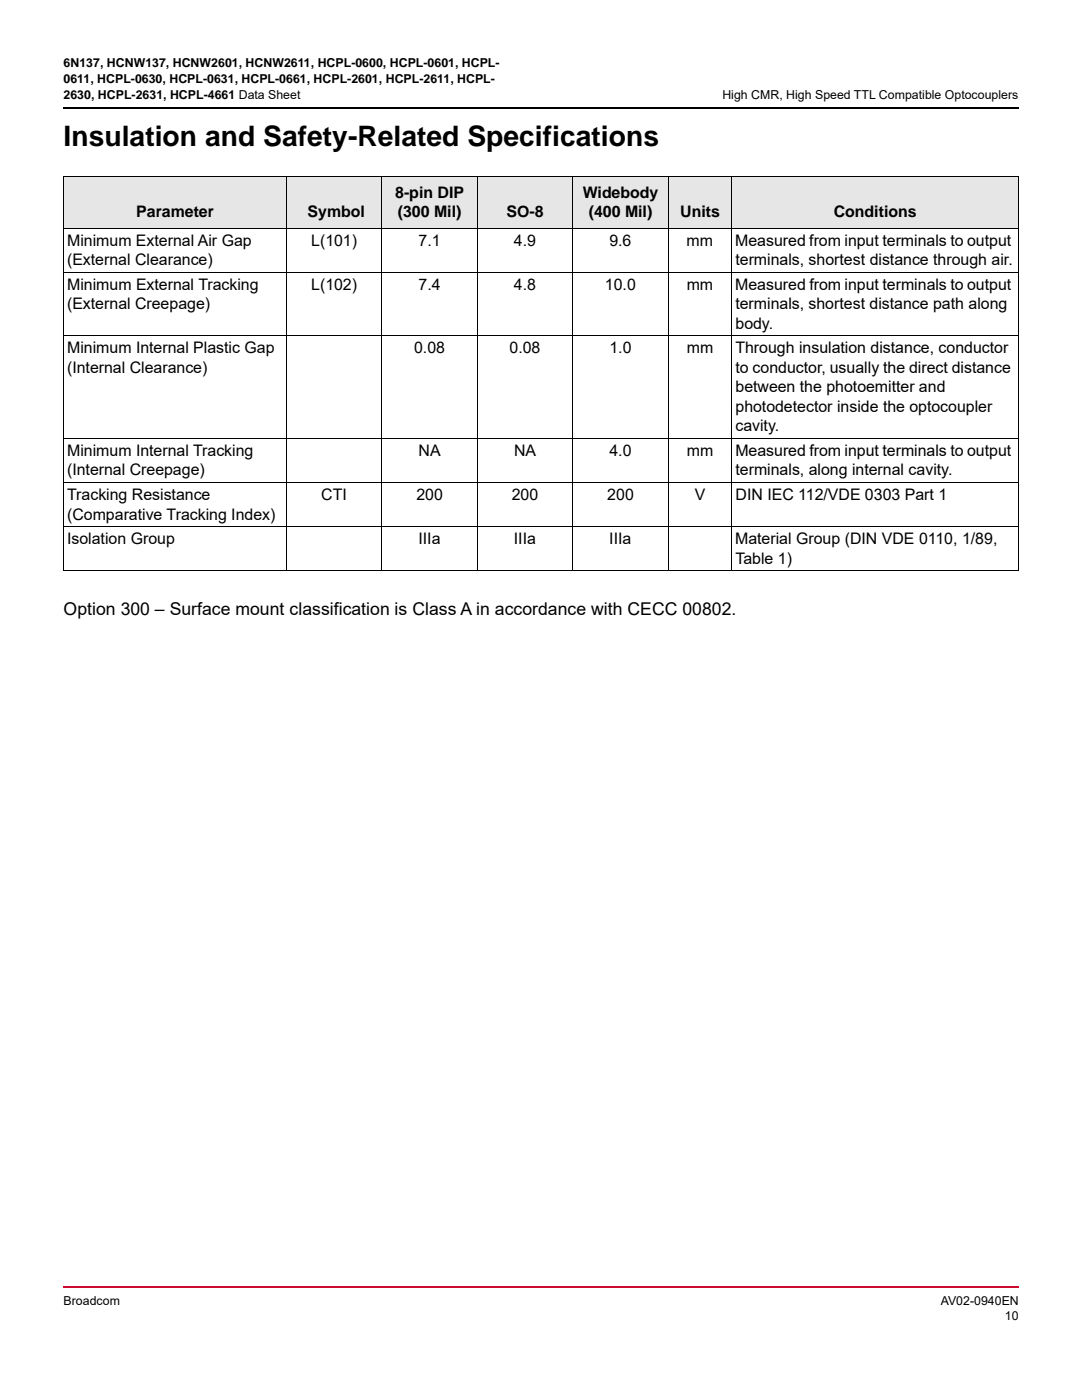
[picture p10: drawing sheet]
<svg xmlns="http://www.w3.org/2000/svg" width="216mm" height="279mm" viewBox="0 0 216 279" stroke-linecap="round" stroke-linejoin="round" font-family="sans-serif">
<defs><g id="words">
<text font-size="5.6" x="12.7" y="29.2">Insulation and Safety-Related Specifications</text>
<text font-size="3.5" x="12.7" y="122.6">Option 300 – Surface mount classification is Class A in accordance with CECC 00802.</text>
<g font-size="3.2">
<text x="78.8" y="39.5">8-pin DIP</text>
<text x="116.3" y="39.5">Widebody</text>
<text x="27.2" y="43.4">Parameter</text>
<text x="61.4" y="43.4">Symbol</text>
<text x="79.4" y="43.4">(300 Mil)</text>
<text x="101.1" y="43.4">SO-8</text>
<text x="117.5" y="43.4">(400 Mil)</text>
<text x="135.7" y="43.4">Units</text>
<text x="166.3" y="43.4">Conditions</text>
<text x="13.4" y="49">Minimum External Air Gap</text>
<text x="13.4" y="52.9">(External Clearance)</text>
<text x="62.1" y="49">L(101)</text>
<text x="83.5" y="49">7.1</text>
<text x="102.6" y="49">4.9</text>
<text x="121.6" y="49">9.6</text>
<text x="137" y="49">mm</text>
<text x="146.7" y="49">Measured from input terminals to output</text>
<text x="146.7" y="52.9">terminals, shortest distance through air.</text>
<text x="13.4" y="57.8">Minimum External Tracking</text>
<text x="62.1" y="57.8">L(102)</text>
<text x="83.5" y="57.8">7.4</text>
<text x="102.6" y="57.8">4.8</text>
<text x="120.7" y="57.8">10.0</text>
<text x="137" y="57.8">mm</text>
<text x="146.7" y="57.8">Measured from input terminals to output</text>
<text x="13.4" y="61.7">(External Creepage)</text>
<text x="146.7" y="61.7">terminals, shortest distance path along</text>
<text x="146.7" y="65.6">body.</text>
<text x="13.4" y="70.5">Minimum Internal Plastic Gap</text>
<text x="82.6" y="70.5">0.08</text>
<text x="101.7" y="70.5">0.08</text>
<text x="121.6" y="70.5">1.0</text>
<text x="137" y="70.5">mm</text>
<text x="146.7" y="70.5">Through insulation distance, conductor</text>
<text x="13.4" y="74.4">(Internal Clearance)</text>
<text x="146.7" y="74.4">to conductor, usually the direct distance</text>
<text x="146.7" y="78.3">between the photoemitter and</text>
<text x="146.7" y="82.2">photodetector inside the optocoupler</text>
<text x="146.7" y="86.1">cavity.</text>
<text x="13.4" y="91">Minimum Internal Tracking</text>
<text x="13.4" y="94.9">(Internal Creepage)</text>
<text x="83.5" y="91">NA</text>
<text x="102.6" y="91">NA</text>
<text x="121.6" y="91">4.0</text>
<text x="137" y="91">mm</text>
<text x="146.7" y="91">Measured from input terminals to output</text>
<text x="146.7" y="94.9">terminals, along internal cavity.</text>
<text x="13.4" y="99.8">Tracking Resistance</text>
<text x="64.1" y="99.8">CTI</text>
<text x="83.1" y="99.8">200</text>
<text x="102.1" y="99.8">200</text>
<text x="121.2" y="99.8">200</text>
<text x="138.6" y="99.8">V</text>
<text x="146.8" y="99.8">DIN IEC 112/VDE 0303 Part 1</text>
<text x="13.4" y="103.7">(Comparative Tracking Index)</text>
<text x="13.4" y="108.6">Isolation Group</text>
<text x="83.5" y="108.6">IIIa</text>
<text x="102.5" y="108.6">IIIa</text>
<text x="121.6" y="108.6">IIIa</text>
<text x="146.7" y="108.6">Material Group (DIN VDE 0110, 1/89,</text>
<text x="146.7" y="112.5">Table 1)</text>
</g>
<g font-size="2.5">
<text x="12.7" y="13.4">6N137, HCNW137, HCNW2601, HCNW2611, HCPL-0600, HCPL-0601, HCPL-</text>
<text x="12.7" y="16.5">0611, HCPL-0630, HCPL-0631, HCPL-0661, HCPL-2601, HCPL-2611, HCPL-</text>
<text x="12.7" y="19.7">2630, HCPL-2631, HCPL-4661 Data Sheet</text>
<text x="144.1" y="19.7">High CMR, High Speed TTL Compatible Optocouplers</text>
<text x="12.7" y="260.3">Broadcom</text>
<text x="187.7" y="260.3">AV02-0940EN</text>
<text x="200.5" y="263.5">10</text>
</g>
</g></defs>
<path d="M12.5 256.7h.2v.3h-.2z" fill="#cc092f"/>
<path d="M12.7 256.9h190.7" fill="none" stroke="#cc092f" stroke-width=".36"/>
<path d="M12.5 21.4h.2v.4h-.2z" fill="#000"/>
<path d="M12.7 21.6h190.7" fill="none" stroke="#000" stroke-width=".36"/>
<g fill="#e6e6e6">
<path d="M12.7 35.3h44.4v10.2h-44.4z"/>
<path d="M57.1 35.3h19.1v10.2h-19.1z"/>
<path d="M76.2 35.3h19v10.2h-19z"/>
<path d="M95.2 35.3h19.1v10.2h-19.1z"/>
<path d="M114.3 35.3h19v10.2h-19z"/>
<path d="M133.3 35.3h12.7v10.2h-12.7z"/>
<path d="M146 35.3h57.2v10.2h-57.2z"/>
</g>
<g fill="none" stroke="#000" stroke-width=".2">
<path d="M12.7 35.3h190.5M12.7 35.3v78.6M57.2 35.2v78.8M76.2 35.2v78.8M95.2 35.2v78.8M114.3 35.2v78.8M133.3 35.2v78.8M146 35.2v78.8M203.2 35.3v78.6M12.7 45.5h190.5M12.7 54.3h190.5M12.7 67h190.5"/>
<path d="M12.7 87.5h190.5M12.7 96.3h190.5M12.7 105.1h190.5M12.7 113.9h190.5"/>
</g>
<use href="#words"/>
</svg>
